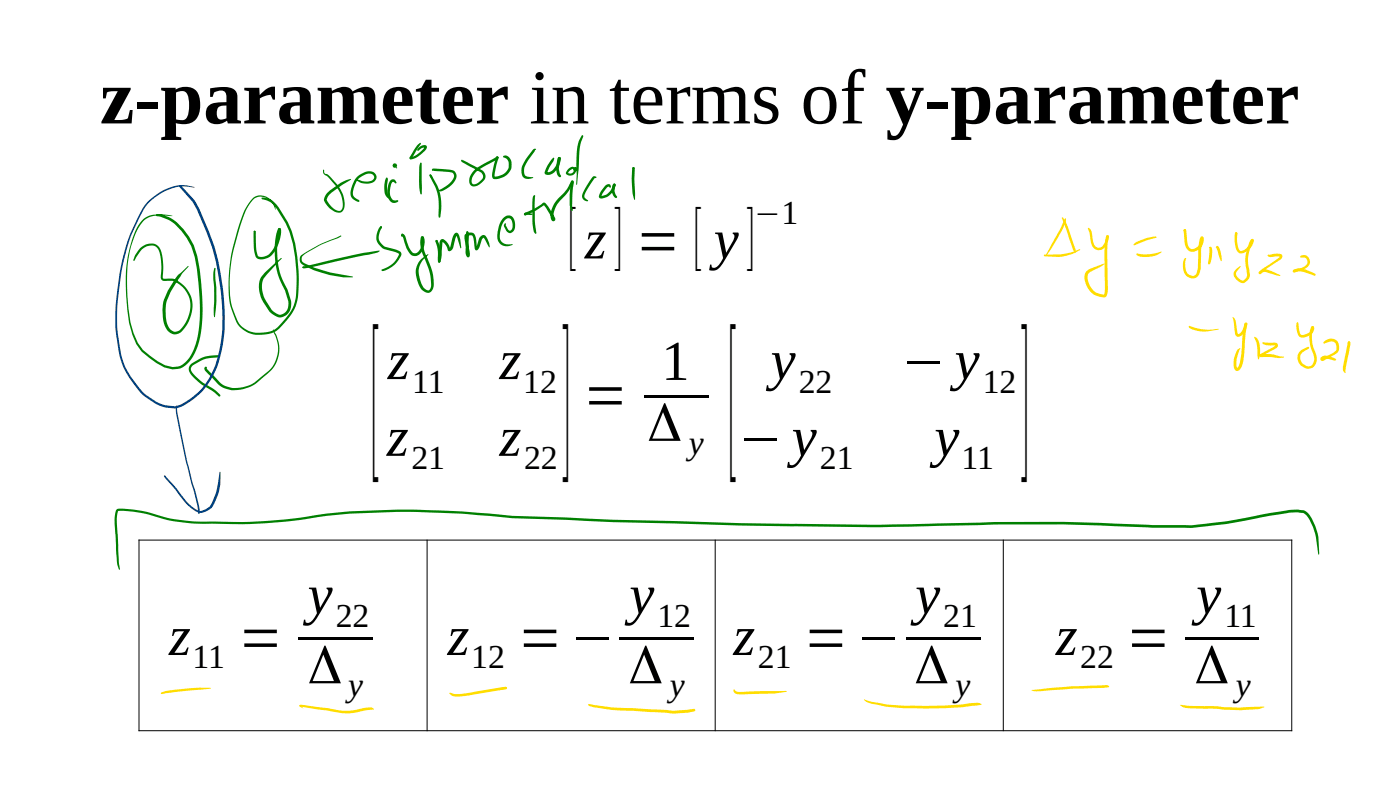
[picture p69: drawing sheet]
<svg xmlns="http://www.w3.org/2000/svg" width="280mm" height="158mm" viewBox="0 0 280 158" stroke-linecap="round" stroke-linejoin="round" font-family="sans-serif">
<defs><g id="words">
<g font-size="31.6">
<text x="74.2" y="89.9">[</text>
<text x="112.4" y="89.9">]</text>
<text x="145.7" y="89.9">[</text>
<text x="204.1" y="89.9">]</text>
</g>
<text font-size="15.5" x="20" y="24.7">z-parameter in terms of y-parameter</text>
<text font-size="12.8" x="113.6" y="51.7">[</text>
<g font-size="11.3">
<text x="116.9" y="51.7">z] = [ y]</text>
<text x="77.5" y="75.8">z</text>
<text x="99.9" y="75.8">z</text>
<text x="132.3" y="75.9">1</text>
<text x="154.1" y="75.8">y</text>
<text x="180.2" y="75.8">−y</text>
<text x="116.6" y="82.5">=</text>
<text x="129.5" y="88.1">Δ</text>
<text x="77.3" y="91.1">z</text>
<text x="99.9" y="91.1">z</text>
<text x="147.6" y="91.1">−y</text>
<text x="186.9" y="91.1">y</text>
<text x="61.5" y="122.6">y</text>
<text x="125.9" y="122.6">y</text>
<text x="183" y="122.6">y</text>
<text x="239.3" y="122.6">y</text>
<text x="33.8" y="130.9">z</text>
<text x="47.7" y="130.9">=</text>
<text x="89.5" y="130.9">z</text>
<text x="103.6" y="130.9">=−</text>
<text x="146.7" y="130.9">z</text>
<text x="160.7" y="130.9">=−</text>
<text x="211.1" y="130.9">z</text>
<text x="225.2" y="130.9">=</text>
<text x="61.5" y="136.6">Δ</text>
<text x="125.7" y="136.6">Δ</text>
<text x="182.9" y="136.6">Δ</text>
<text x="238.9" y="136.6">Δ</text>
</g>
<g font-size="6.8">
<text x="150.8" y="44.8">−1</text>
<text x="82.5" y="78.6">11</text>
<text x="104.6" y="78.6">12</text>
<text x="159.7" y="78.6">22</text>
<text x="196.6" y="78.6">12</text>
<text x="82.3" y="93.8">21</text>
<text x="104.8" y="93.8">22</text>
<text x="137.7" y="90.8">y</text>
<text x="164" y="93.8">21</text>
<text x="192.3" y="93.8">11</text>
<text x="67.1" y="125.3">22</text>
<text x="131.5" y="125.3">12</text>
<text x="188.7" y="125.3">21</text>
<text x="244.9" y="125.3">11</text>
<text x="38.5" y="133.6">11</text>
<text x="94.2" y="133.6">12</text>
<text x="151.6" y="133.6">21</text>
<text x="216.1" y="133.6">22</text>
<text x="69.6" y="139.2">y</text>
<text x="133.9" y="139.2">y</text>
<text x="191.1" y="139.2">y</text>
<text x="247.2" y="139.2">y</text>
</g>
</g></defs>
<path d="M27.7 108h230.7M27.8 107.9v38.2M85.4 107.9v38.2M143 107.9v38.2M200.7 107.9v38.2M258.4 107.9v38.2M27.7 146.1h230.7" fill="none" stroke="#000" stroke-width=".2"/>
<g fill="#000">
<path d="M128.8 78.9h12.9v.6h-12.9z" fill-rule="evenodd"/>
<path d="M59.6 127.4h15v.6h-15z" fill-rule="evenodd"/>
<path d="M123.8 127.4h14.9v.6h-14.9z" fill-rule="evenodd"/>
<path d="M181.1 127.4h15v.6h-15z" fill-rule="evenodd"/>
<path d="M237.1 127.4h14.8v.6h-14.8z" fill-rule="evenodd"/>
</g>
<g fill="#fd0">
<path d="M32.3 138.4l1-.3a47.9 47.9 0 0 1 8.8-.6v.2l-6.9 .6-2.9 .4-.2-.1z"/>
<path d="M59.9 140.9h.3l.4 .7-.7-.4z"/>
<path d="M59.9 140.9h.6l4.9 .6 2.9 .5 1.5 .1 1.3-.2a8.6 8.6 0 0 1 3.4-.4l.3 .2-.1 .2-1.8 .1-2.4 .5-1.7 .1-8.8-1.4-.1-.1z"/>
<path d="M212.9 43.7l.2-.1a.82 .82 0 0 1-.1 1l-1.7 3.4-2 3.1-.1-.2 2.8-5.1z"/>
<path d="M212.4 43.5l.1-.1 .1 .1 .9 1.8 1.6 4.5 .1 .6-.1 .1-.5-.6z"/>
<path d="M208.8 50.9l3.7-.1 1.7-.4 1.7-.6 .1 .1-1.4 .8-2.3 .6-3.4-.1-.1-.1z"/>
<path d="M217.6 45.6a1.28 1.28 0 0 1 .8 1.4l.2 .9a1.38 1.38 0 0 0 1.3 1.6 2.22 2.22 0 0 0 1.3-2.2l.1-.2h.3a2.54 2.54 0 0 1-1.8 2.9 1.87 1.87 0 0 1-1.7-2z"/>
<path d="M221.3 47.1h.3l.1 .4h-.4z"/>
<path d="M221.3 47.1l.2-.1 .3 .3-.3 1.2-.1 2.1 .1 7.8a.88 .88 0 0 1-.3 .9 .88 .88 0 0 1-1 .1 3.9 3.9 0 0 1-3-5l.4-.4 .7-.4 2.4-.9 .2 .1-.8 .5-2 1-.5 .5a3.3 3.3 0 0 0 3.2 4.1l.2-1.1-.1-7.2 .1-2.2z"/>
<path d="M226.9 48.6l.7-.4 1.9-.7 1.7-.3 .1 .2-4.5 1.7-.1-.2z"/>
<path d="M227.3 50.7h.2a8.4 8.4 0 0 0 4.8-.4v.1a5.1 5.1 0 0 1-4.9 .6z"/>
<path d="M236.7 45.9l.3-.1 .2 .2-.3 .6-.1-.2z"/>
<path d="M236.8 45.8h.3v.4h-.3z"/>
<path d="M236.8 45.8h.3l.1 .2 .3 2.5a1.13 1.13 0 0 0 .7 1.2 1.13 1.13 0 0 0 1.3-.4 1.96 1.96 0 0 0 .6-1.6l.3 .1 .2-.1-.4 2-.1 3.9a1.87 1.87 0 0 1-1.3 2.1 1.99 1.99 0 0 1-2.2-1.8 2.9 2.9 0 0 1 .3-2.3l.2-.1 .1 .2v.2a3.6 3.6 0 0 0 0 2.3 1.46 1.46 0 0 0 1.5 .9 .95 .95 0 0 0 .7-.8l.2-.7 .1-2.6a6.4 6.4 0 0 1 .5-3.7 .62 .62 0 0 1 .6 .3 .62 .62 0 0 1-.1 .7 2.2 2.2 0 0 1-2.9 1.8l-.6-.6-.3-.8z"/>
<path d="M241.9 49.4l.3-.1 .2 .3-.1 2a1.57 1.57 0 0 1-.5 1.3l-.2-.3 .3-2.9h.1l-.2-.2z"/>
<path d="M243.3 49.2l.4 .1 .4 .9 .3 1.4-.1 .6-1-2.6h.2l-.3-.1z"/>
<path d="M247.1 46.5l.1-.1 .3 .2-.3 .6-.1-.2z"/>
<path d="M247.1 46.5h.3l.1 .2a6.2 6.2 0 0 0 .3 3.1l.2 .3a.76 .76 0 0 0 1-.3 2.6 2.6 0 0 0 1.2-1.7l.1 .2-.1-.3 .3-.2a.65 .65 0 0 1 0 1 2.48 2.48 0 0 1-2.7 1.7 3.1 3.1 0 0 1-.9-2.6z"/>
<path d="M250.2 47.9l.2-.1h.3v.4l-.3 .1h.2a7.5 7.5 0 0 0-.8 5.4l.1 1.6-.3 .6-.7 .6a1.9 1.9 0 0 1-2.1-2.1l.4-.6 .8-.6 .1 .1-.9 1.2a1.46 1.46 0 0 0 1.3 1.6l.5-.3 .4-.6-.1-1.4a8.2 8.2 0 0 1 .9-5.9z"/>
<path d="M253.5 51l.2-.1 .1 .1 .4-.1a2.11 2.11 0 0 1 2.3 .2l-.1 .4-.2 .3-3.4 2.2-.6 .7h-.4v-.4l.8-.6 3-2.1 .4-.4v.1l-.6-.1a2.25 2.25 0 0 1-1.8 0z"/>
<path d="M251.8 54.3l.6-.4 .6-.1a5.9 5.9 0 0 1 2.7 1l.4 .3-.1 .1-.4-.1-2.5-.7h-.5a.52 .52 0 0 1-.9 .1z"/>
<path d="M260.1 51.2l.2-.1a1.37 1.37 0 0 1 1.7 1 1.37 1.37 0 0 1-1.1 1.6l-2 .7h-.3l-.1-.2 .2-.3 .8-.2a1.93 1.93 0 0 0 2-1.3l-.4-.8-1-.1-.1-.2z"/>
<path d="M258.6 54l.1-.1a2.81 2.81 0 0 1 2.3-.1l2 .9 .1 .2-.2 .2-2.1-.7a2.6 2.6 0 0 0-1.9 .1l-.3-.1z"/>
<path d="M237.9 65.1l2.6 .7h3.3l-2.2 .4a4.6 4.6 0 0 1-3.9-.9z"/>
<path d="M246.5 63.4h.2a2.8 2.8 0 0 1 .7 2.3l.3 1.1a2.32 2.32 0 0 0 1.2-2.1v.1l.1-.2 .2-.1a.54 .54 0 0 1 .1 .9 2.07 2.07 0 0 1-1.8 1.9 .89 .89 0 0 1-.5-.9z"/>
<path d="M249 64.5l.4 .1 .1 .2-.4 2.1-.3 3.9a4.5 4.5 0 0 1-1 3.2 .68 .68 0 0 1-.8 0 .68 .68 0 0 1-.3-.7 5.2 5.2 0 0 1 .9-3.5l.3-.2 .2 .1-.3 .4a6.1 6.1 0 0 0-.5 3.2l.2 .2a4.6 4.6 0 0 0 .8-2.8l.3-4.3z"/>
<path d="M250.8 67.4l.1-.1a2.33 2.33 0 0 1 1.1 2.4v.7a1.63 1.63 0 0 1-.3 1.5l-.2-1a5.1 5.1 0 0 0-.7-3.4z"/>
<path d="M252.5 68.4l2.2 .1a.65 .65 0 0 1 .9 .5 .65 .65 0 0 1-.6 .7l-2.7 1.5v-.2l-.2-.2a8.9 8.9 0 0 1 4.2 .5l.5 .1-.9 .2-1.7-.2h-2a.33 .33 0 0 1-.4-.2 .33 .33 0 0 1 .2-.4l3.1-1.7h-1.1a2.19 2.19 0 0 1-1.6-.5z"/>
<path d="M259.4 64.5l.1-.1 .1 .1 .1 .6a2.34 2.34 0 0 0 .5 1.8 1.8 1.8 0 0 0 2.1-1.3l.1 .1-.1-.3 .2-.2a.94 .94 0 0 1-.1 1.5 2.08 2.08 0 0 1-2.6 .5 3.7 3.7 0 0 1-.4-2.7z"/>
<path d="M262.3 65.3h.4v.3l-.2 .1 .2-.1a6.5 6.5 0 0 0 .5 5.2 1.95 1.95 0 0 1-1.8 2.9 2.24 2.24 0 0 1-1.9-2.7l.1-.2a2.04 2.04 0 0 1 1.1-1.1l.9-.4 .2 .2-1.1 .8a1.51 1.51 0 0 0 0 2.5l.4 .2a1.21 1.21 0 0 0 1.3-.1 1.21 1.21 0 0 0 .4-1.3v-.2a10 10 0 0 1-.9-4.6l.1-.8z"/>
<path d="M264.7 68.3a1.75 1.75 0 0 1 2.9 .1 1.75 1.75 0 0 1-1 2.7l-1.7 .9a.51 .51 0 0 1-.8-.1 .51 .51 0 0 1 .5-.7l.5-.1 .9 .1 1.1 .5 .1 .2-.2 .2-1.7-.4-.7 .1-.1-.2 2.1-1.1a1.28 1.28 0 0 0 .2-2.1 1.8 1.8 0 0 0-1.6 .1l-.5 .1z"/>
<path d="M269.7 68.3l.1-.1 .2 .2-.4 .3-.1-.1z"/>
<path d="M269.6 68.3h.4l.1 .4-.9 4.8-.1 .9a.29 .29 0 0 1-.3 0 .29 .29 0 0 1-.1-.3l-.1-.8z"/>
<path d="M89.8 138.6l.2-.2 .8 .3h1.1l8.8-1.4h.5l.2 .2-.2 .3-9.1 1.4-1.5-.1z"/>
<path d="M117.6 140.8l.1-.1 4.8 .7 12.2 .7 4.1-.4 .3 .2-.2 .3-1.4 .2-2.9 .2-12.1-.7-3.8-.5-.8-.3z"/>
<path d="M146.8 137.8l.4 .4 .4 .1 4.7-.2 5.1 .1-.4 .1a32.1 32.1 0 0 1-6.8 .4l-2.5 .1a.77 .77 0 0 1-.7-.2 .77 .77 0 0 1-.2-.8z"/>
<path d="M172.8 139.8l1.9 .5a32.7 32.7 0 0 0 8 .7 83 83 0 0 0 12.8-.5l.8 .3-.5 .2a66.1 66.1 0 0 1-11.2 .6h-1.9a33.8 33.8 0 0 1-8.1-.9l-1.3-.4z"/>
<path d="M206.3 137.9l1.7-.1a100.4 100.4 0 0 1 13.7-.8l.1 .2-.1 .2-1.1 .1a141.3 141.3 0 0 0-13 .7l-.9-.1z"/>
<path d="M236 140.9l1.8 .2h4.5l5.7 .3 4.9-.1-1.2 .4-3.7 .3-5.7-.4h-4.6l-1-.2z"/>
<circle cx="247.2" cy="46.7" r=".23"/>
<circle cx="252" cy="54.5" r=".26"/>
</g>
<g fill="#008000">
<path d="M28 49.6a2.47 2.47 0 0 1 4.1 .2 16.3 16.3 0 0 1 .5 5.8l1.9 .1a5.9 5.9 0 0 1 3.1 8.8 3.7 3.7 0 0 1-2.4 2.3h-.1a2.48 2.48 0 0 1-2.3-2.2 8.9 8.9 0 0 1 .8-6.5l2-3.1 2-1.8 .1 .1a19.7 19.7 0 0 0-4.5 7.6 6.2 6.2 0 0 0 .7 4.8 1.48 1.48 0 0 0 2.6-.4 5.9 5.9 0 0 0 .3-7.6l-.8-.7-1.1-.8-2.2-.1-.4-.2-.1-.3a10.5 10.5 0 0 0-.7-6 2.3 2.3 0 0 0-3.4 .6l-1.3 2-.1-.2 .3-.9z"/>
<path d="M42.8 53.6l.2-.1 .1 .2-.1 .9 .3 2.8v2.7l-.4 3.3a4.6 4.6 0 0 1-.1-2.7v-3.3l-.1-2.2z"/>
<path d="M50.8 46.2l.3 .1-.2 .7z"/>
<path d="M50.8 46.2h.2l.1 .2h-.3z"/>
<path d="M50.8 46.2h.3v.1l.1 3.3 .3 1.4a.87 .87 0 0 0 1.3 .3 3.2 3.2 0 0 0 2.2-2.4l.6-1.6 .1-1.7a.57 .57 0 0 1 .5 .3 .57 .57 0 0 1 0 .6 6.1 6.1 0 0 1-2.6 5 1.81 1.81 0 0 1-2.4-.2l-.4-1.9z"/>
<path d="M55.7 45.6h.3l.2 .2-.1 .2-.3 .1-.2-.3z"/>
<path d="M55.7 45.7l.4-.1 .1 .2-.2 .3 .1-.1a15 15 0 0 0 1.4 11.9l.7 2.2a2.5 2.5 0 0 1-2.6 3.3l-1.1-.6-.7-.6a7.8 7.8 0 0 1-2-4.8l.1-1.2 .3-.7a17.3 17.3 0 0 1 4-3.9l.1 .1-3.6 4a4.7 4.7 0 0 0 .5 4.4l1.2 1.9 1.3 .8a1.91 1.91 0 0 0 2-2.4l-.7-2.3a15.6 15.6 0 0 1-1.3-12.4z"/>
<path d="M28.6 43.8l1-.6a9.2 9.2 0 0 1 4.9 0h-.3a7.8 7.8 0 0 0-4.9 .5 8.5 8.5 0 0 0-2.9 4.9 28.4 28.4 0 0 0-.9 10.9l.2 1.9a18.5 18.5 0 0 0 1 5.3h.1a8.7 8.7 0 0 0 1.8 3.3l2.9 2.2 1.5 .8 1.5 .4a4.2 4.2 0 0 0 4-3 21.8 21.8 0 0 0 1.4-10.9l-.2-2.4a29.6 29.6 0 0 0-1.4-7.9 10.4 10.4 0 0 0-4.8-5.3l-1.5-.6-.6-.1-.2-.2 .2-.2 1 .1a7.7 7.7 0 0 1 4.3 2.9 15.4 15.4 0 0 1 3.3 8.5 38 38 0 0 1-.2 14 7.4 7.4 0 0 1-3.6 5.3l-.2 .1a4.6 4.6 0 0 1-3.1-.3l-1.6-.8-1.4-1a8.8 8.8 0 0 1-3.6-5.1 22.1 22.1 0 0 1-1-7 25 25 0 0 1 2.5-14.7z"/>
<path d="M50.5 39.6a2.9 2.9 0 0 1 4.2 .9l.4 .9-.1 .5a2.89 2.89 0 0 0-3.9-2.3 8.8 8.8 0 0 0-2.7 4.6l-.9 2.8a31.4 31.4 0 0 0-1.6 9.4 13.8 13.8 0 0 0 2.3 8.8 5.8 5.8 0 0 0 7.4 .1 10.4 10.4 0 0 0 3.5-5.7l.1-1a33.5 33.5 0 0 0-1.3-12.3 17.3 17.3 0 0 0-3.3-5.5 3.8 3.8 0 0 0-2.2-1l-.1-.3a3.7 3.7 0 0 1 3.4 1.9 22.8 22.8 0 0 1 4.1 14l-.1 1.6a9.6 9.6 0 0 1-3.3 8.1 6 6 0 0 1-6.6 1.5 4.7 4.7 0 0 1-2.7-2.7 17.4 17.4 0 0 1-1.3-9.7l.1-.6a45.7 45.7 0 0 1 2.7-10.8l.8-1.7z"/>
<path d="M60.5 53.3l.4 .1-.3 .2z"/>
<path d="M60.5 53.4l.1-.1 .2 .2-.2 .1z"/>
<path d="M60.5 53.4l.2-.2a177.6 177.6 0 0 1 15.1-3.1l.1 .1-.5 .3-1.7 .4-11.5 2.5-1.4 .2z"/>
<path d="M60.2 51.1l4.1-2.4 3.8-1.6 .2 .1-.6 .4-3.5 1.3-3.5 2.1a.93 .93 0 0 0 .2 1.6l3.1 1.3a29.2 29.2 0 0 0 6.5 1.4v.1a20 20 0 0 1-7.6-1.4l-1.8-.8a1.37 1.37 0 0 1-.9-2.1z"/>
<path d="M41 73.4l.3-.1v.4l2.8 2.9 .9 .5a6.6 6.6 0 0 0 6.4-1.1l1.4-1.2a6.2 6.2 0 0 0 2-8.1l-.1-.9 .4 .9a6.5 6.5 0 0 1-2.1 8.4l-1.4 1.2a6.7 6.7 0 0 1-7.5 .9l-3-3-.2-.5z"/>
<path d="M38.1 72.8a7.5 7.5 0 0 1 5.5-1.8h.1a.19 .19 0 0 1 .1 .3 .19 .19 0 0 1-.2 .1 7.6 7.6 0 0 0-5.2 1.8 1.11 1.11 0 0 0 .4 1.7l.6 .6a10.8 10.8 0 0 0 3.2 2.2l1.4 1.2v.3h-.3a10.8 10.8 0 0 0-3.3-2.3l-1.3-1.1a2.52 2.52 0 0 1-1.3-2.4z"/>
<path d="M23.3 101.8l.3-.1a23.5 23.5 0 0 1 7.7 1.2l1.5 .4a36.9 36.9 0 0 0 9.7 .9 105.7 105.7 0 0 0 22.8-1.5 150.5 150.5 0 0 1 15.2-.8l10.1 .2 5.1 .4a243.7 243.7 0 0 0 17.6 .9 1350.6 1350.6 0 0 0 69 1.4l5.1-.2a492.2 492.2 0 0 1 32.8-.1l10.3 .5 6.5-.1a77.6 77.6 0 0 0 13-1.6l7.7-1.4 1.8-.1 1.2 .2a2.19 2.19 0 0 1 1.3 1 12.1 12.1 0 0 1 1.8 7.8h-.1a14.7 14.7 0 0 0-2.2-7.5l-.8-.7-1.2-.2-1.7 .1-3.7 .6a92.5 92.5 0 0 1-16.8 2.4h-6.8l-10.3-.5a485.8 485.8 0 0 0-34.1 .2l-8.6 .1a1493.7 1493.7 0 0 1-64.2-1.4 246.7 246.7 0 0 1-17.7-.9l-3.1-.3-12-.4a150.8 150.8 0 0 0-15.2 .8 110.6 110.6 0 0 1-24.1 1.6l-2.6-.1-3.7-.4-3.8-.9a22.5 22.5 0 0 0-7.4-1.2l-.3 1.8 .4 8.5 .2 1.4-.1 .1-.5-1.5-.5-7.7 .1-1.7z"/>
<path d="M64.7 33.9l.2 .7 .8 .4 1.7 1.8a5.5 5.5 0 0 1 1.3 5.2 1.28 1.28 0 0 1-2 .2 3.6 3.6 0 0 1-1.9-2.4l.5-1.1a10.9 10.9 0 0 1 4.8-2.9l.1 .1a21.3 21.3 0 0 0-4.5 3.1l-.4 .9a3.1 3.1 0 0 0 2.8 2.2 1.56 1.56 0 0 0 .4-1.9l-.3-1.2-.6-1.2-1.8-2.2-1-.8-.2-.4z"/>
<path d="M71.4 35.3a3 3 0 0 1 3.4-.8l.2 .1a1.23 1.23 0 0 1 .2 1.4 1.23 1.23 0 0 1-1.3 .7h-.6a2.83 2.83 0 0 1-2-.7l.1-.1 .9 .3a2.91 2.91 0 0 0 2.2-.2l.3-.3v-.4a1.18 1.18 0 0 0-1.8-.4l-1.3 .9a4.4 4.4 0 0 0-1.1 2.4l.1 1 1.1 .8v.3a1.92 1.92 0 0 1-1.7-1.2 4.7 4.7 0 0 1 1-3.4z"/>
<path d="M77.2 35.6l.2-.2 .2 .4-.2 1a2.67 2.67 0 0 0 .8 2.7 .56 .56 0 0 1-1-.3l-.3-.7v-1l.1-1.4z"/>
<path d="M79 33.2l.4 .3-.1 .2z"/>
<path d="M78.1 36a.63 .63 0 0 1 1 .2l.2 .3-.1 .2-.6-.4a.79 .79 0 0 0-.5 .9 2.4 2.4 0 0 0 .5 2.8h.9l.2 .2a1.23 1.23 0 0 1-1.3 .3 1.23 1.23 0 0 1-.8-1.1 4.4 4.4 0 0 1 .5-3.4z"/>
<path d="M84 32.6l.2-.1 .1 .1 .1 5v1.2l-.2 .1-.3-.9-.1-1.8v-2.7z"/>
<path d="M83.5 29l.5-.4 .2 .1-1.9 3.1h-.3v-.4z"/>
<path d="M83.8 29.5a1.07 1.07 0 0 1 1.6-.2v.2a4.9 4.9 0 0 1-3.3 2.3l-.2-.2 .3-.2a4.7 4.7 0 0 0 2.7-1.9h.1a1.55 1.55 0 0 0-1.4 .7l-.2-.3z"/>
<path d="M85.9 34.9h.3l.3 .6v.1h-.3l-.3-.5z"/>
<path d="M85.9 34.9l.4 .1 1.1 2a9.6 9.6 0 0 1 .8 5l-.1 1.4-.2 .1-.2-.2v-1.3a9.6 9.6 0 0 0-.7-4.7l-1-2z"/>
<path d="M86.5 33.8l.3-.1 3 .2a1.42 1.42 0 0 1 1.4 .9 1.42 1.42 0 0 1-.4 1.6 5.4 5.4 0 0 1-2.6 1.9l-.5-.2 .4-.3a6.1 6.1 0 0 0 2.4-1.8 .91 .91 0 0 0 .2-1.1 .91 .91 0 0 0-1-.5l-3-.2v-.2l-.2 .2-.1-.2z"/>
<path d="M92.3 32l.1-.1 .1 .2v-.1l.2 .1 3.7 1.9a1.35 1.35 0 0 1 .3 2.1 2.14 2.14 0 0 1-2.4 1.1 1.66 1.66 0 0 1 0-2.5 7.4 7.4 0 0 1 3.4-2.4l1.7-1h.2v.4l-1.7 1a6.7 6.7 0 0 0-3.3 2.5 1.13 1.13 0 0 0 0 1.6 2.16 2.16 0 0 0 2-1.6l-.4-.7-3.7-2-.3-.3z"/>
<path d="M99.3 31.3h.2l.2 .2-.5 1.8-.3 2 1.5-.4a2.56 2.56 0 0 0 1.3-1.4v-.9a1.27 1.27 0 0 0-1-1.2 .46 .46 0 0 1 .3-.4 .46 .46 0 0 1 .5 .2l.5 .5 .3 .5-.1 1.6a3.2 3.2 0 0 1-1.6 1.6l-1.6 .4a.75 .75 0 0 1-.6-1.1z"/>
<path d="M106.6 29.9l.5-.2 .1 .1-1.3 1.9a3.2 3.2 0 0 0-1 3.1l.5 .5 1.3 .2a2.04 2.04 0 0 1-1.7 .2 2.07 2.07 0 0 1-.4-3l.6-1z"/>
<path d="M110.6 31.6l.1-.1 .2 .1-.1 .5-.9 1.3-.5 1.2v-.2a1.63 1.63 0 0 0 1.7-1.2l.3-.7 .2-.8 .3-.3a.93 .93 0 0 1 .1 1.3 2.77 2.77 0 0 1-2.6 2.2l-.4-.2v-.5l.5-1.2z"/>
<path d="M111.6 31.5l.5-.1v.5h-.4z"/>
<path d="M111.7 31.4l.4 .1 .1 .2-.4 2.1 .4 1.4a.42 .42 0 0 1-.4 .1 .42 .42 0 0 1-.3-.3 4.4 4.4 0 0 1 0-3.3z"/>
<path d="M116.3 27.1l.2-.1 .2 .2-.7 2.3-.3 4.3-.4 3.2 .1-6.9 .3-1.7z"/>
<path d="M76.1 45.3l.3 .1-.2 .3z"/>
<path d="M76 45.4l.3-.1v.3a2.4 2.4 0 0 0 .5 3.6l2.9 .9a.74 .74 0 0 1 .5 1.1 5.3 5.3 0 0 1-3.7 3l-.2-.3a5.7 5.7 0 0 0 3.5-3l-.2-.3-1.4-.5a2.97 2.97 0 0 1-2.9-2.7l.2-1.2z"/>
<path d="M80.3 46.7l.2-.1 .1 .2-.1 .4h-.1l-.2-.1z"/>
<path d="M80.3 46.9h.2l.1 .3h-.3z"/>
<path d="M80.3 46.8h.4l.3 .3 .8 2.3 .4 .7a.99 .99 0 0 0 1 .5 .99 .99 0 0 0 .8-.8 2.56 2.56 0 0 0 .2-2.1l.1-.4a.67 .67 0 0 1 .6 1 2.51 2.51 0 0 1-2 2.9 1.87 1.87 0 0 1-1.5-1.5l-.9-2.5h.1l-.2 .1-.2-.2z"/>
<path d="M84.3 47.3h.4v.4a5.2 5.2 0 0 0 .5 3.3l.9 2.3a7.2 7.2 0 0 1 .4 4.7 1 1 0 0 1-1.6 .3l-.2-.1a4.5 4.5 0 0 1-.3-6.5l1.1-.9 .2 .1a4.3 4.3 0 0 0-1.4 5.7 2.07 2.07 0 0 0 1.1 1.4h.2a.92 .92 0 0 0 .6-1.1l-.3-2.6-1.2-3.1a5 5 0 0 1-.4-3.9z"/>
<path d="M87.2 48h.2l.1 .2-.3 .1z"/>
<path d="M87.2 48h.3l-.1 .4-.2-.1z"/>
<path d="M87.2 48h.1l.2 .1a7.1 7.1 0 0 1 .6 4.1l-.3 .3-.2-.2a10.1 10.1 0 0 0-.5-4.1z"/>
<path d="M88.1 47.9a.79 .79 0 0 1 1.2 .5l.5 .6 .2 .8-.2-.1 .3-.5 .5-2a.61 .61 0 0 1 .5-.6 .61 .61 0 0 1 .7 .4l.3 .9 .2 1.6-.2 .1-.9-2.6 .2 .1-.4 .7-.3 1.6a.77 .77 0 0 1-1.1 .7l-.4-1-.7-.8-.2 3a1.2 1.2 0 0 1-.5 1.2l-.2-.2 .3-3.8z"/>
<path d="M93.3 46.4l.2-.2 .2 .3-.2 .2z"/>
<path d="M93.3 46.3l.2-.1a1.23 1.23 0 0 1 .3 1.3l-.2 2.9 .2 .6h-.3l-.6-3.3a1.15 1.15 0 0 1 .5-1.1 1.15 1.15 0 0 1 1.3 0l.4 .8 .3 2.2h-.2l.6-1.9a.8 .8 0 0 1 .6-.7 .8 .8 0 0 1 .9 .4l.5 1.2 .2 .8h-.2l-1.1-1.9-.3 .4-.6 1.6a.46 .46 0 0 1-.3 .5 .46 .46 0 0 1-.6-.4l-.4-2.4-.2-.2-.8 .2 .5 3.6a.44 .44 0 0 1-.3 .6 .44 .44 0 0 1-.5-.5z"/>
<path d="M100.6 43.6a1.31 1.31 0 0 1 1.6-.5 1.31 1.31 0 0 1 .8 1.5 1.43 1.43 0 0 1-1.1 2l-.6-.4-.5-1 .1-.5 .2-.1 .1 .1-.1 .4 .5 .7 .4 .3a1.61 1.61 0 0 0-.2-2.5 1.76 1.76 0 0 0-1.5 1.5l-.3 2a1.65 1.65 0 0 0 2.1 1.7l.5 .1a1.95 1.95 0 0 1-2.2 .1 1.95 1.95 0 0 1-.9-2l.4-2.1z"/>
<path d="M106.7 39.1l.2-.1 .2 .1-.1 5 .3 2.5-.3 .1a1.94 1.94 0 0 1-.5-1.7v-4.5v-.9z"/>
<path d="M104.9 42.6l.7-.1 .9 .3-.1 .1-1.2 .1 .1-.1-.3 .2-.1-.1z"/>
<path d="M104.9 42.6l2-.9 2-1.2 .8 .8 1.3 2.1a.46 .46 0 0 1-.2 .8 .46 .46 0 0 1-.6-.5 5.1 5.1 0 0 1 1.9-4.5l1.3-1.4 .8-1.6 .4-.1 .1 .4-.8 1.5-1.4 1.6a4.4 4.4 0 0 0-1.7 4.2h-.3l-1.8-2.8 .2-.1-1.7 1.2-1.7 .8-.5 .2-.2-.3z"/>
<path d="M114.3 36.1a.33 .33 0 0 1 .4 .1 .33 .33 0 0 1 .1 .3l-.3 2.5v3.1l-.2-.1-.3-.8a17.6 17.6 0 0 1 .2-4.7l.1 .1z"/>
<path d="M113.7 33.8a.87 .87 0 0 1 1.2-.3l.3 .2-.2 .2-.4-.2-.5 .3-.5 .6v-.1l.3 .2a1.01 1.01 0 0 0 1-.8 .21 .21 0 0 1-.1-.4 .2 .2 0 0 1 .3 .2 1.07 1.07 0 0 1-.6 1.3 1.07 1.07 0 0 1-1.3-.5z"/>
<path d="M118.6 35.3l.3-.1 .4 .2-.4 .2-1.5 2.4a1.54 1.54 0 0 0-.5 1.4l.7 .7a.93 .93 0 0 1-1.2-.7l.1-.5 .4-.9z"/>
<path d="M121 37.1a.62 .62 0 0 1 .7-.3 .62 .62 0 0 1 .5 .6l-.2 .2-.3-.4-.3 .3-.8 1.1-.3 .7-.1-.1a2.42 2.42 0 0 0 2.3-1.9l.2-.5h.4v.2a3.7 3.7 0 0 1-1.5 2.3 1.49 1.49 0 0 1-1.8 .2v-.3l.2-.7z"/>
<path d="M122.7 36.8l.3-.1 .1 .3v.2h-.4l-.1-.2z"/>
<path d="M122.7 36.8l.2-.1 .2 .3-.2 1.3 .5 1.1a.5 .5 0 0 1-.5 .1 .5 .5 0 0 1-.3-.5l-.2-.9z"/>
<path d="M126.5 33.5h.3v.3h-.3z"/>
<path d="M126.5 33.5l.3-.1 .1 .4h-.3z"/>
<path d="M126.5 33.5l.2-.1 .2 .3v6.2l-.1-.2a19.6 19.6 0 0 1-.4-5.7z"/>
<circle cx="99.5" cy="31.5" r=".25"/>
<circle cx="76.2" cy="45.4" r=".18"/>
<circle cx="84.5" cy="47.5" r=".29"/>
<circle cx="87.8" cy="52.3" r=".24"/>
</g>
<g fill="#008000">
<path d="M79.1 33.1v.2h-.2z" fill-rule="evenodd"/>
<circle cx="79" cy="33.1" r=".47"/>
<circle cx="115.1" cy="33.8" r=".47"/>
</g>
<g fill="#004080">
<path d="M29.6 40.2a9.9 9.9 0 0 1 7.9-3.1l1.4 .3-1.4-.1a10.3 10.3 0 0 0-9.9 6.8 42 42 0 0 0-4 15.8 30.1 30.1 0 0 0 1.5 13.6 15.5 15.5 0 0 0 6.1 6.8l1.7 .6 2.1 .3a7.3 7.3 0 0 0 3.8-2.1 15.3 15.3 0 0 0 5.2-9.8 41.8 41.8 0 0 0-.5-15.5 47.9 47.9 0 0 0-5.1-13.5l-2.5-2.9v-.3l.3 .1a12.6 12.6 0 0 1 3.7 4.5 43 43 0 0 1 4.3 13.7 37.5 37.5 0 0 1-.3 16.5 13.4 13.4 0 0 1-8.8 9.7l-1.8-.1-1.1-.3a11.4 11.4 0 0 1-3.4-2 17.2 17.2 0 0 1-5-8.9 38.6 38.6 0 0 1 .1-15.3 33.3 33.3 0 0 1 5.5-14.6z"/>
<path d="M35.2 81.1l.1-.1 .2 .2v1.3l1.9 9.5 2.4 9 .2 1.2-.2 .5-.2-.1-.1-1.5-2.4-9-1.9-9.3z"/>
<path d="M32.9 95l2.3 2.5 2.1 2.7a4.4 4.4 0 0 0 2.9 1.9 3.1 3.1 0 0 0 2.2-1.7 23.9 23.9 0 0 0 1.6-6.1 10 10 0 0 1-1.3 6.7 2.67 2.67 0 0 1-3.7 1.1l-2-1.7-2-2.7-2-2.2-.2-.4z"/>
</g>
<use href="#words"/>
</svg>
